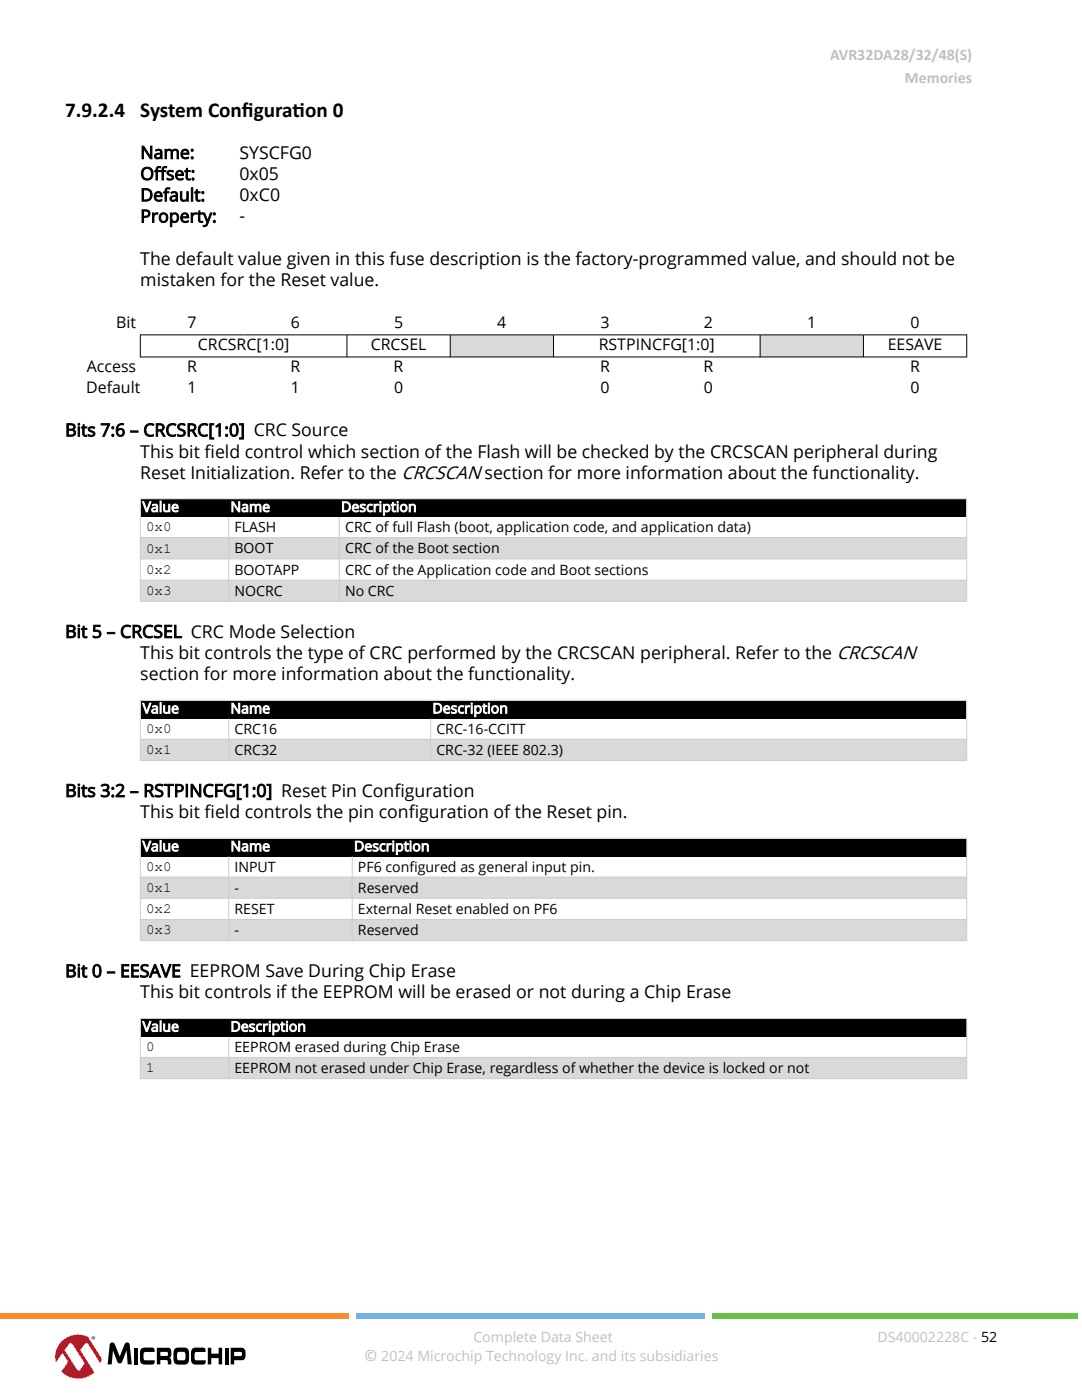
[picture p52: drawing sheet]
<svg xmlns="http://www.w3.org/2000/svg" width="216mm" height="279mm" viewBox="0 0 216 279" stroke-linecap="round" stroke-linejoin="round" font-family="sans-serif">
<defs><g id="words">
<g font-size="4.2">
<text x="13" y="23.3">7.9.2.4</text>
<text x="28" y="23.3">System Conf</text>
<text x="48.3" y="23.3">igurat</text>
<text x="58.4" y="23.3">ion 0</text>
</g>
<g font-size="3.5">
<text x="28" y="31.7">Name:</text>
<text x="28" y="35.9">Of</text>
<text x="30.7" y="35.9">fset:</text>
<text x="47.8" y="31.7">SYSCFG0</text>
<text x="47.8" y="35.9">0x05</text>
<text x="28" y="40.2">Default:</text>
<text x="47.8" y="40.2">0xC0</text>
<text x="28" y="44.4">Property:</text>
<text x="47.8" y="44.4">-</text>
<text x="28" y="52.9">The default value given in this fuse description is the factory-programmed value, and should not be</text>
<text x="28" y="57.1">mistaken for the Reset value.</text>
<text x="13" y="87.1">Bits 7:6 – CRCSRC[1:0] CRC Source</text>
<text x="28" y="91.3">This bit f</text>
<text x="28" y="95.5">Reset Initialization. Refer to the CRCSCAN section for more information about the functionality.</text>
<text x="40.8" y="91.3">ield control which section of the Flash will be checked by the CRCSCAN peripheral during</text>
<text x="13" y="127.3">Bit 5 – CRCSEL CRC Mode Selection</text>
<text x="28" y="131.5">This bit controls the type of CRC performed by the CRCSCAN peripheral. Refer to the CRCSCAN</text>
<text x="28" y="135.8">section for more information about the functionality.</text>
<text x="13" y="159">Bits 3:2 – RSTPINCFG[1:0] Reset Pin Conf</text>
<text x="78.7" y="159">iguration</text>
<text x="28" y="163.3">This bit f</text>
<text x="40.8" y="163.3">ield controls the pin conf</text>
<text x="81.6" y="163.3">iguration of the Reset pin.</text>
<text x="13" y="195">Bit 0 – EESAVE EEPROM Save During Chip Erase</text>
<text x="28" y="199.3">This bit controls if the EEPROM will be erased or not during a Chip Erase</text>
</g>
<g font-size="3.2" fill="#c0c0c0">
<text x="165.6" y="12">AVR32DA28/32/48(S)</text>
<text x="180.6" y="16.6">Memories</text>
<text x="72.7" y="271.7">©</text>
</g>
<g font-size="3.2">
<text x="23.2" y="65.5">Bit</text>
<text x="37.4" y="65.5">7</text>
<text x="58" y="65.5">6</text>
<text x="78.6" y="65.5">5</text>
<text x="99.2" y="65.5">4</text>
<text x="119.8" y="65.5">3</text>
<text x="140.5" y="65.5">2</text>
<text x="161.1" y="65.5">1</text>
<text x="181.7" y="65.5">0</text>
<text x="39.5" y="69.9">CRCSRC[1:0]</text>
<text x="74" y="69.9">CRCSEL</text>
<text x="119.5" y="69.9">RSTPINCFG[1:0]</text>
<text x="177.1" y="69.9">EESAVE</text>
<text x="17.3" y="74.2">Access</text>
<text x="37.3" y="74.3">R</text>
<text x="57.9" y="74.3">R</text>
<text x="78.5" y="74.3">R</text>
<text x="119.8" y="74.3">R</text>
<text x="140.4" y="74.3">R</text>
<text x="181.6" y="74.3">R</text>
<text x="17.2" y="78.5">Default</text>
<text x="37.4" y="78.5">1</text>
<text x="58" y="78.5">1</text>
<text x="78.6" y="78.5">0</text>
<text x="119.8" y="78.5">0</text>
<text x="140.5" y="78.5">0</text>
<text x="181.7" y="78.5">0</text>
</g>
<g font-size="2.8" fill="#fff">
<text x="28.4" y="102.1">Value</text>
<text x="46" y="102.1">Name</text>
<text x="68.1" y="102.1">Description</text>
<text x="28.4" y="142.4">Value</text>
<text x="46" y="142.4">Name</text>
<text x="86.3" y="142.4">Description</text>
<text x="28.4" y="169.9">Value</text>
<text x="46" y="169.9">Name</text>
<text x="70.6" y="169.9">Description</text>
<text x="28.4" y="205.9">Value</text>
<text x="46" y="205.9">Description</text>
</g>
<g font-size="2.8">
<text x="29.1" y="106.1">0x0</text>
<text x="46.8" y="106.2">FLASH</text>
<text x="68.9" y="106.2">CRC of full Flash (boot, application code, and application data)</text>
<text x="29.1" y="110.3">0x1</text>
<text x="46.8" y="110.4">BOOT</text>
<text x="68.9" y="110.4">CRC of the Boot section</text>
<text x="29.1" y="114.5">0x2</text>
<text x="29.1" y="118.8">0x3</text>
<text x="46.8" y="114.7">BOOTAPP</text>
<text x="46.8" y="118.9">NOCRC</text>
<text x="68.9" y="114.7">CRC of the Application code and Boot sections</text>
<text x="68.9" y="118.9">No CRC</text>
<text x="29.1" y="146.3">0x0</text>
<text x="46.8" y="146.4">CRC16</text>
<text x="87.1" y="146.4">CRC-16-CCITT</text>
<text x="29.1" y="150.5">0x1</text>
<text x="46.8" y="150.7">CRC32</text>
<text x="87.1" y="150.7">CRC-32 (IEEE 802.3)</text>
<text x="29.1" y="173.8">0x0</text>
<text x="46.8" y="173.9">INPUT</text>
<text x="71.4" y="173.9">PF6 conf</text>
<text x="81.7" y="173.9">igured as general input pin.</text>
<text x="29.1" y="178">0x1</text>
<text x="46.8" y="178.2">-</text>
<text x="71.4" y="178.2">Reserved</text>
<text x="29.1" y="182.3">0x2</text>
<text x="46.8" y="182.4">RESET</text>
<text x="71.4" y="182.4">External Reset enabled on PF6</text>
<text x="29.1" y="186.5">0x3</text>
<text x="46.8" y="186.6">-</text>
<text x="71.4" y="186.6">Reserved</text>
<text x="29.1" y="209.8">0</text>
<text x="46.8" y="209.9">EEPROM erased during Chip Erase</text>
<text x="29.1" y="214">1</text>
<text x="46.8" y="214.2">EEPROM not erased under Chip Erase, regardless of whether the device is locked or not</text>
</g>
<g font-size="2.8" fill="#c0c0c0">
<text x="94.5" y="267.7">Complete Data Sheet</text>
<text x="175.1" y="267.7">DS40002228C - 52</text>
<text x="76.1" y="271.7">2024 Microchip Technology Inc. and its subsidiaries</text>
</g>
</g></defs>
<g fill="#d9d9d9">
<path d="M89.9 66.9h20.5v4.3h-20.5z" fill-rule="evenodd"/>
<path d="M151.8 66.9h20.4v4.3h-20.4z" fill-rule="evenodd"/>
</g>
<path d="M27.9 66.8h165.1M27.9 71.2h165.1M28 66.7v4.6M69.2 66.8v4.5M89.8 66.8v4.5M110.4 66.8v4.5M151.7 66.8v4.5M172.3 66.8v4.5M192.9 66.7v4.6" fill="none" stroke="#000" stroke-width=".2"/>
<path d="M28 103.2h164.9v4.1h-164.9z" fill-rule="evenodd" fill="#fff"/>
<path d="M28 107.3h164.9v4.2h-164.9z" fill-rule="evenodd" fill="#d9d9d9"/>
<path d="M28 111.5h164.9v4.3h-164.9z" fill-rule="evenodd" fill="#fff"/>
<path d="M28 115.8h164.9v4.2h-164.9z" fill-rule="evenodd" fill="#d9d9d9"/>
<g fill="#000">
<path d="M28.1 99.6h17.5v3.6h-17.5z" fill-rule="evenodd"/>
<path d="M45.6 99.6h22.1v3.6h-22.1z" fill-rule="evenodd"/>
<path d="M67.7 99.6h125.1v3.6h-125.1z" fill-rule="evenodd"/>
</g>
<path d="M27.9 99.6h165.1M28 99.5v20.6M192.9 99.5v20.6M27.9 107.3h165.1M27.9 111.5h165.1M27.9 115.8h165.1M45.6 103.2v16.9M67.7 103.2v16.9M27.9 120h165.1" fill="none" stroke="#cdcdcd" stroke-width=".2"/>
<path d="M28 143.4h164.9v4.1h-164.9z" fill-rule="evenodd" fill="#fff"/>
<path d="M28 147.5h164.9v4.3h-164.9z" fill-rule="evenodd" fill="#d9d9d9"/>
<g fill="#000">
<path d="M28.1 139.9h17.5v3.5h-17.5z" fill-rule="evenodd"/>
<path d="M45.6 139.9h40.3v3.5h-40.3z" fill-rule="evenodd"/>
<path d="M85.9 139.9h106.9v3.5h-106.9z" fill-rule="evenodd"/>
</g>
<path d="M27.9 139.8h165.1M28 139.7v12.2M192.9 139.7v12.2M27.9 147.5h165.1M27.9 151.8h165.1M45.6 143.4v8.5M85.9 143.4v8.5" fill="none" stroke="#cdcdcd" stroke-width=".2"/>
<path d="M28 170.9h164.9v4.1h-164.9z" fill-rule="evenodd" fill="#fff"/>
<path d="M28 175h164.9v4.3h-164.9z" fill-rule="evenodd" fill="#d9d9d9"/>
<path d="M28 179.3h164.9v4.2h-164.9z" fill-rule="evenodd" fill="#fff"/>
<path d="M28 183.5h164.9v4.2h-164.9z" fill-rule="evenodd" fill="#d9d9d9"/>
<g fill="#000">
<path d="M28.1 167.4h17.5v3.5h-17.5z" fill-rule="evenodd"/>
<path d="M45.6 167.4h24.7v3.5h-24.7z" fill-rule="evenodd"/>
<path d="M70.3 167.4h122.5v3.5h-122.5z" fill-rule="evenodd"/>
</g>
<path d="M27.9 167.3h165.1M27.9 175h165.1M27.9 179.3h165.1M28 167.2v20.6M45.6 170.9v16.9M70.3 170.9v16.9M192.9 167.2v20.6M27.9 183.5h165.1M27.9 187.7h165.1" fill="none" stroke="#cdcdcd" stroke-width=".2"/>
<path d="M28 206.9h164.9v4.1h-164.9z" fill-rule="evenodd" fill="#fff"/>
<path d="M28 211h164.9v4.3h-164.9z" fill-rule="evenodd" fill="#d9d9d9"/>
<g fill="#000">
<path d="M28.1 203.4h17.5v3.5h-17.5z" fill-rule="evenodd"/>
<path d="M45.6 203.4h147.2v3.5h-147.2z" fill-rule="evenodd"/>
</g>
<path d="M27.9 203.3h165.1M27.9 211h165.1M27.9 215.3h165.1M28 203.2v12.2M45.6 206.9v8.5M192.9 203.2v12.2" fill="none" stroke="#cdcdcd" stroke-width=".2"/>
<g fill="#000">
<path d="M22.1 268a.56 .56 0 0 1 .8 .3l1 2.4 .9-2.4a.53 .53 0 0 1 .5-.4 .53 .53 0 0 1 .5 .3l.5 4.1h-.8l-.2-2.8-.9 2.2a.52 .52 0 0 1-.5 .4 .52 .52 0 0 1-.5-.4l-.9-2.2-.2 2.8h-.8l.4-3.9zM26.7 269h.8v3.3h-.8zM28.3 269.1l1.9-.2 .5 .2 .1 .7-2 .1-.1 .3-.1 .6 .2 .6 2.1 .1-.1 .6a3.1 3.1 0 0 1-2.5 .1 2.15 2.15 0 0 1-.4-2.1l.1-.5zM38.5 269.1l1.9-.2 .5 .2 .1 .7-2 .1-.2 .3v.6l.2 .6 2.1 .1-.1 .6a3.1 3.1 0 0 1-2.5 .1 3.1 3.1 0 0 1 0-3.1zM41.5 269h.7v1.2h1.4v-1.2h.7v3.3h-.7v-1.3h-1.4v1.3h-.7zM44.8 269h.8v3.3h-.8z"/>
<path d="M31.3 269v3.3h.7v-.9l1.4 .1 .1 .8h.7a1.01 1.01 0 0 0-.4-1.3 1.44 1.44 0 0 0 0-2zM32 269.8h1.4l.1 .7-.2 .1h-1.3z"/>
<path d="M35 269.1l1.7-.2a.93 .93 0 0 1 1 1.2 2.15 2.15 0 0 1-.4 2.1l-1.7 .1a.93 .93 0 0 1-1-1.2 2.15 2.15 0 0 1 .4-2zM35.4 270v1.3a1.55 1.55 0 0 0 1.4 .1l.2-.3v-.6a.49 .49 0 0 0-.4-.7h-.8z"/>
<path d="M46 269v3.3h.7v-.8h1.7a1.39 1.39 0 0 0 .6-1.8 .75 .75 0 0 0-.8-.7zM46.7 269.8h1.3a.47 .47 0 0 1 .3 .4 .47 .47 0 0 1-.2 .4h-1.4z"/>
</g>
<path d="M12.1 267.9a4.8 4.8 0 0 1 4.9-1.3l3.2 4.7a4.6 4.6 0 0 1-5.2 3.8 4.6 4.6 0 0 1-3.9-5.1l.2-.8z" fill="#fff"/>
<path d="M12.1 267.9a4.2 4.2 0 0 0-.9 4l1.3-1.9 .9 1.4a.55 .55 0 0 1-.1 .8l-1.1 1.5a4.8 4.8 0 0 0 6.6 .2l-2.8-4.4 .3-.4a1.55 1.55 0 0 1 1-1l.4 .3 2.3 3.7 .3-1-2.8-4.3a4.7 4.7 0 0 0-5.4 1.1zM13.7 268.3l.3-.2 .4 .1 2.4 3.7a1.28 1.28 0 0 1-.6 1.1l-.5 .5-.4-.2-2.4-3.9z" fill="#ed1c2e"/>
<path d="M18.3 267a.36 .36 0 0 1 .7 0 .36 .36 0 0 1-.7 0zM18.3 267a.3 .3 0 0 0 .6 0 .3 .3 0 0 0-.6 0zM18.5 266.8h.3v.4l-.2-.2-.1 .2zM18.6 266.9l.1 .1z" fill="#000"/>
<path d="M0 262h69.6v1.1h-69.6z" fill="#f98d2b"/>
<path d="M71 262h69.6v1.1h-69.6z" fill="#6fb2e3"/>
<path d="M142.1 262h72.9v1.1h-72.9z" fill="#6abf4b"/>
<use href="#words"/>
</svg>
